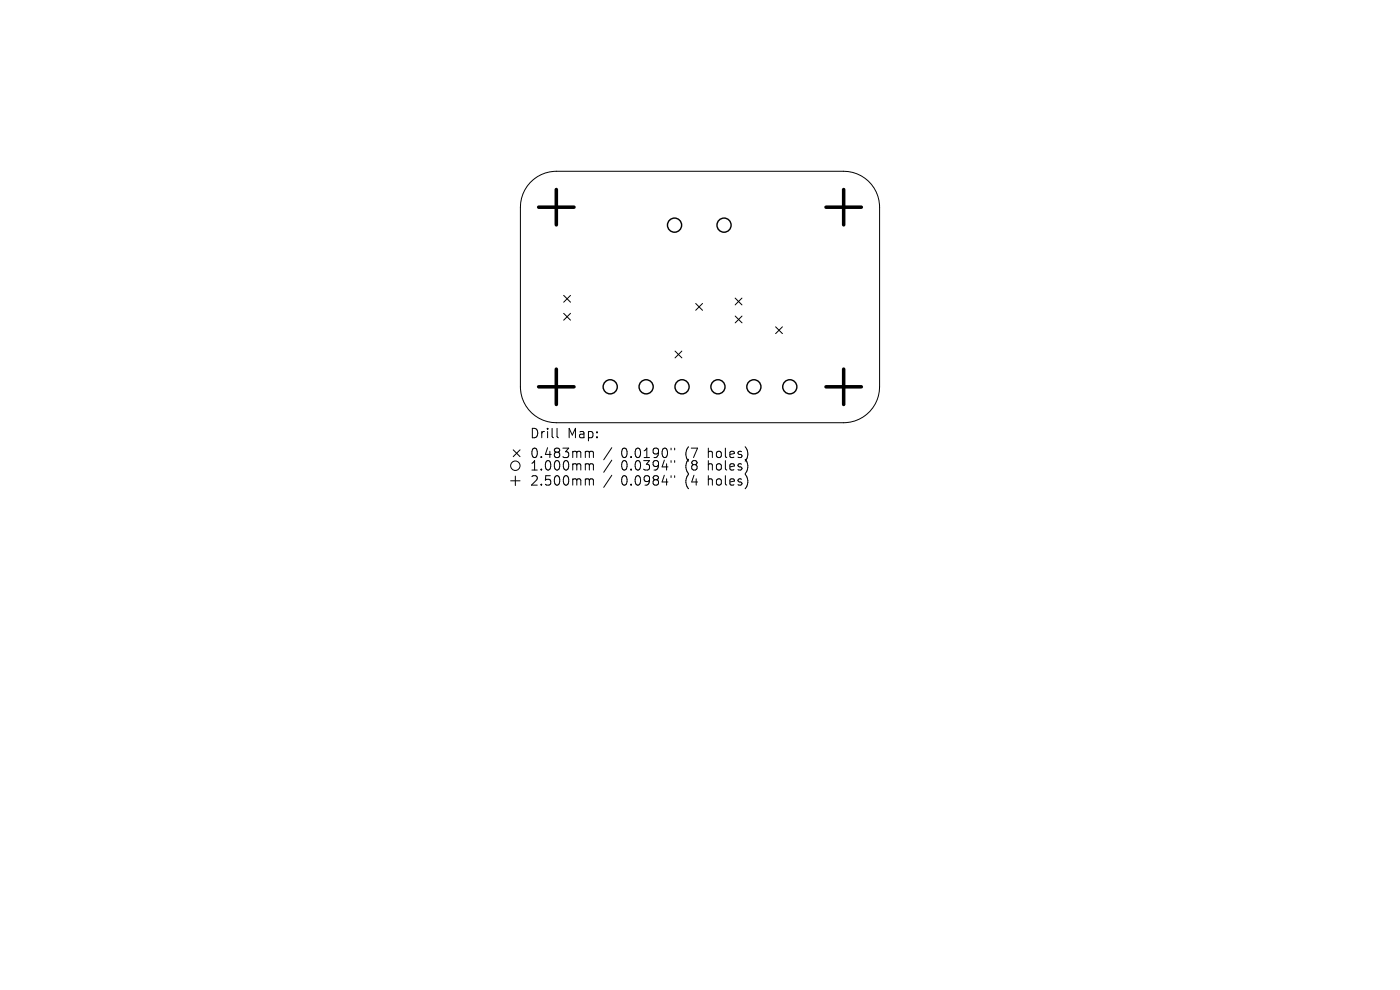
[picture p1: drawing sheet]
<svg xmlns="http://www.w3.org/2000/svg" width="297mm" height="210mm" viewBox="0 0 297 210" stroke-linecap="round" stroke-linejoin="round" font-family="sans-serif">
<defs><g id="words">
<g font-size="2.8">
<text x="112.3" y="93.2">Drill</text>
<text x="120.3" y="93.2">Map:</text>
<text x="112.3" y="97.4">0.483mm</text>
<text x="112.3" y="100.1">1.000mm</text>
<text x="131.8" y="97.4">0.0190&quot;</text>
<text x="131.8" y="100.1">0.0394&quot;</text>
<text x="145.5" y="97.4">(7</text>
<text x="145.5" y="100.1">(8</text>
<text x="150.5" y="97.4">holes)</text>
<text x="150.5" y="100.1">holes)</text>
<text x="112.3" y="103.3">2.500mm</text>
<text x="131.8" y="103.3">0.0984&quot;</text>
<text x="145.5" y="103.3">(4</text>
<text x="150.5" y="103.3">holes)</text>
</g>
</g></defs>
<g fill="none" stroke="#000" stroke-width=".21">
<path d="M112.5 38.7a7.6 7.6 0 0 1 5.5-2.4h61a7.6 7.6 0 0 1 7.6 7.7v38.1a7.6 7.6 0 0 1-7.6 7.6h-61a7.6 7.6 0 0 1-7.6-7.6v-38.1a7.6 7.6 0 0 1 2.1-5.3zM119.6 62.7l1.4 1.4M119.6 66.5l1.4 1.4M121 62.7l-1.4 1.4M121 66.5l-1.4 1.4M143.2 74.5l1.5 1.4M144.7 74.5l-1.5 1.4M147.6 64.4l1.4 1.4M149 64.4l-1.4 1.4M156 63.2l1.4 1.5M156 67l1.4 1.5M157.4 63.2l-1.4 1.5"/>
<path d="M157.4 67l-1.4 1.5M164.5 69.3l1.5 1.5M166 69.3l-1.5 1.5M108.9 95.4l1.4 1.5M110.3 95.4l-1.4 1.5M118.2 90.9v1.7l.3 .3M124.5 95.7l.4 .1 .1 .2M124.5 98.4h.2l.3 .3M125 96l.3-.3 .5 .1 .1 1.3M125 96v1.1M125 98.7v1M125 98.7l.3-.3 .5 .1 .1 1.2"/>
<path d="M129.8 95l-1.7 2.5M129.8 97.6l-1.7 2.6M142.4 95.1v.3M142.4 97.7v.4M143.1 95.1v.3M143.1 97.7v.4M108.3 102h2M109.3 101v2M124.5 101.6h.2l.3 .3M125 101.9v1M125 101.9l.3-.3 .5 .1 .1 1.2M129.8 100.8l-1.7 2.6"/>
<path d="M142.4 100.9v.4M143.1 100.9v.4"/>
<circle cx="109.3" cy="98.8" r="1"/>
</g>
<g fill="none" stroke="#000" stroke-width=".3">
<circle cx="143.1" cy="47.8" r="1.5"/>
<circle cx="153.6" cy="47.8" r="1.5"/>
<circle cx="129.5" cy="82.1" r="1.5"/>
<circle cx="137.1" cy="82.1" r="1.5"/>
<circle cx="144.7" cy="82.1" r="1.5"/>
<circle cx="152.3" cy="82.1" r="1.5"/>
<circle cx="159.9" cy="82.1" r="1.5"/>
<circle cx="167.6" cy="82.1" r="1.5"/>
</g>
<path d="M114.3 44h7.5M118 40.2v7.5M175.2 44h7.5M179 40.2v7.5M118 78.3v7.5M179 78.3v7.5M114.3 82.1h7.5M175.2 82.1h7.5" fill="none" stroke="#000" stroke-width=".75"/>
<use href="#words"/>
</svg>
